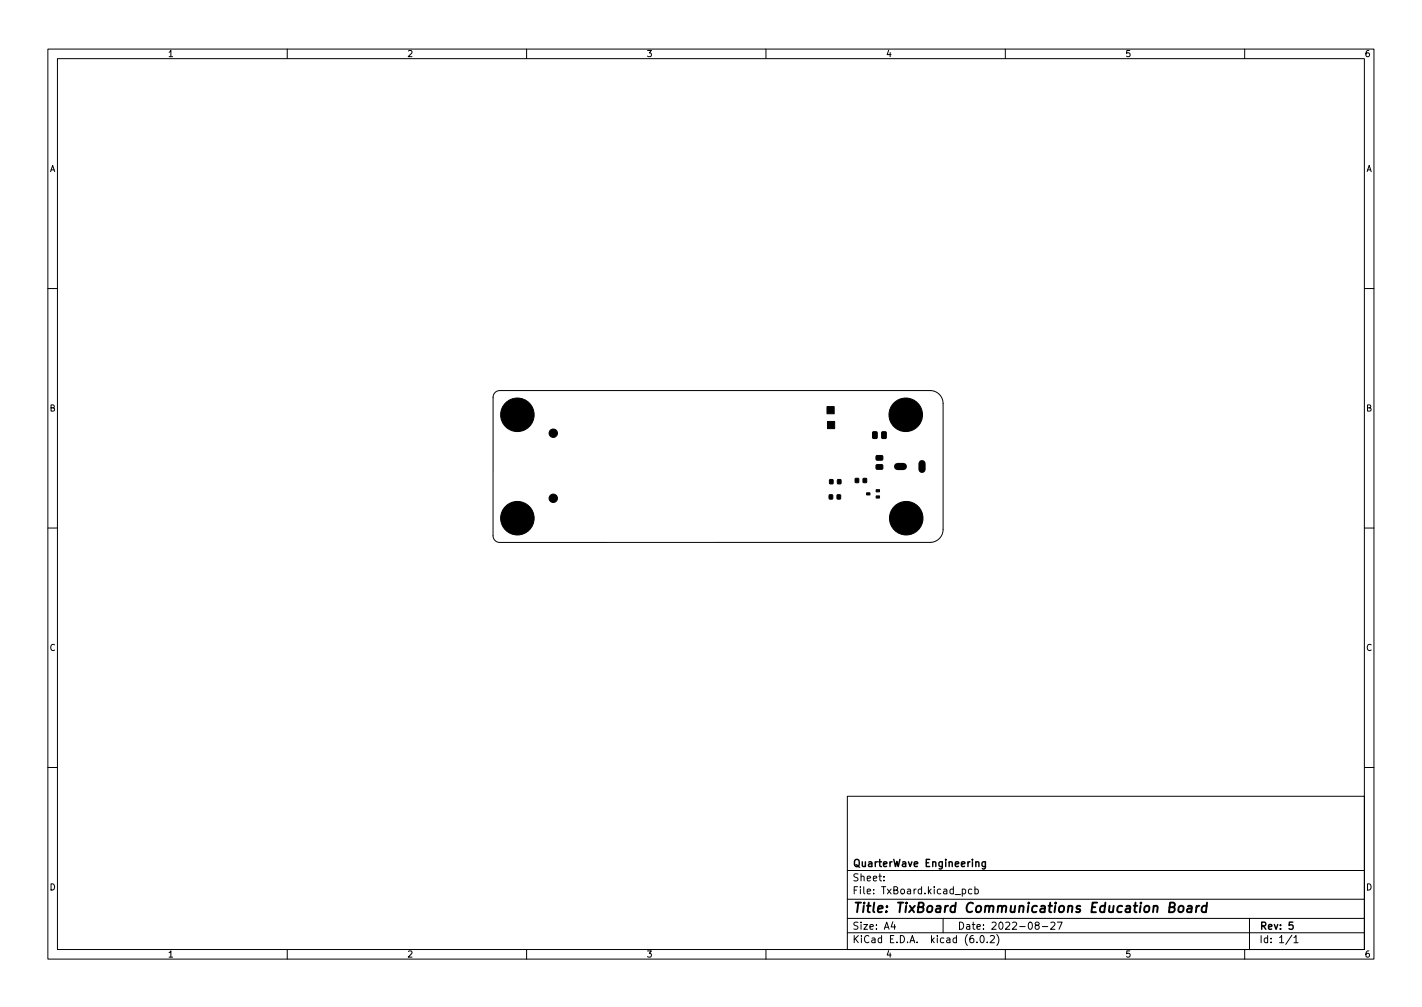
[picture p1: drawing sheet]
<svg xmlns="http://www.w3.org/2000/svg" width="297mm" height="210mm" viewBox="0 0 297 210" stroke-linecap="round" stroke-linejoin="round" font-family="sans-serif">
<defs><g id="words">
<text font-size="2.8" x="178" y="190.6">Title: TixBoard Communications Education Board</text>
<g font-size="2.1">
<text x="178" y="184">Sheet:</text>
<text x="178" y="181">QuarterWave Engineering</text>
<text x="178" y="186.7">File: TxBoard.kicad_pcb</text>
<text x="178" y="196.9">KiCad E.D.A. kicad (6.0.2)</text>
<text x="178" y="194.1">Size: A4</text>
<text x="200" y="194.1">Date: 2022-08-27</text>
<text x="263" y="194.1">Rev: 5</text>
<text x="263" y="196.9">Id: 1/1</text>
</g>
<g font-size="1.8">
<text x="35" y="11.9">1</text>
<text x="85" y="11.9">2</text>
<text x="135" y="11.9">3</text>
<text x="185" y="11.9">4</text>
<text x="235" y="11.9">5</text>
<text x="285" y="11.9">6</text>
<text x="10.3" y="35.9">A</text>
<text x="285.3" y="35.9">A</text>
<text x="10.3" y="85.9">B</text>
<text x="285.3" y="85.9">B</text>
<text x="10.3" y="135.9">C</text>
<text x="285.3" y="135.9">C</text>
<text x="10.3" y="185.9">D</text>
<text x="285.3" y="185.9">D</text>
<text x="35" y="199.9">1</text>
<text x="85" y="199.9">2</text>
<text x="135" y="199.9">3</text>
<text x="185" y="199.9">4</text>
<text x="235" y="199.9">5</text>
<text x="285" y="199.9">6</text>
</g>
</g></defs>
<g fill="none" stroke="#000" stroke-width=".21">
<path d="M10 10.2h277v190.1h-277zM12 12.2h273v186.1h-273zM60 10.2v2M110 10.2v2M160 10.2v2M210 10.2v2M260 10.2v2M10 60.2h2M285 60.2h2M103.4 82l.5-.4 .5-.1h89.9a2.7 2.7 0 0 1 2.7 2.7v26.3a2.7 2.7 0 0 1-2.7 2.7l-89.9 .1a1.4 1.4 0 0 1-1.4-1.4v-29l.1-.4zM10 110.2h2M285 110.2h2"/>
<path d="M10 160.2h2M177 166.3h108v32h-108zM285 160.2h2M60 198.3v2M110 198.3v2M160 198.3v2M177 194.8h108M177 191.8h108M177 187.8h108M177 181.8h108M184.6 183.8v.1M184.6 183v.1"/>
<path d="M186.5 192.5l-.4 1h1M186.9 193v1M197 191.8v3M201 185.7l.4-.1 .3 .3-.1 .7h-.6M203 185.7l-.4-.1-.3 .3 .1 .7h.6M203.6 185.7l.5-.1 .3 .3-.2 .7h-.6M203.6 185.1v1.5M204.1 196.7v.1M204.9 195.4l.2-.1a.8 .8 0 0 1 .5 .8 .8 .8 0 0 1-.5 .7 1 1 0 0 1-.2-1.4zM206.2 196.7v.1M206.9 195.5l.5-.2 .3 .5-.9 1h.9M208.2 195.1a1.72 1.72 0 0 1 0 2.3"/>
<path d="M210 198.3v2M216.5 193.2l-.3-.3 .1-.2 .2-.2 .4 .1 .2 .2-.1 .2-.6 .2-.2 .3 .1 .4 .2 .1h.3l.3-.3v-.2l-.3-.3M217.7 193.5h1.2M219.5 192.7l.6-.2 .3 .5-1 1h1M220.9 192.5h1l-.7 1.5M260 198.3v2M261 191.8v6.5M269.9 195.3l-1.3 1.9M270.3 195.8l.4-.5v1.5M270.3 196.8h.8"/>
</g>
<path d="M205.8 179.9v1.2l-.2 .3h-.4M203.8 180.1l.3-.2 .3 .1 .1 .9M205.8 180l-.4-.1-.3 .3 .2 .7h.5M270.1 192.5h-.8v.7l.2-.1 .5 .1 .1 .2v.5l-.3 .1-.5-.1" fill="none" stroke="#000" stroke-width=".3"/>
<path d="M244.3 189.4h.7l.3-.2 .1-.4-.1-.2-.9-.1-.2 2h.7l.4-.2a.53 .53 0 0 0 0-.8l-.3-.1M246.3 189.3l.1-.1a.5 .5 0 0 1 .9 .3l-.1 .6-.2 .3a.5 .5 0 0 1-.9-.3zM248.1 189.2h.8l-.1 1.3M249 189.6l-.7 .1a.4 .4 0 0 0-.4 .3 .4 .4 0 0 0 .3 .5l.7-.1M250 189.1l-.2 1.4M250.5 189.1l-.4 .1-.2 .3M252 189.2a.66 .66 0 0 0-.9 .3l-.1 .6 .1 .3h.8M252.1 188.5l-.2 2" fill="none" stroke="#000" stroke-width=".4"/>
<g fill="#000" stroke="#000" stroke-width=".21">
<path d="M172.7 84.9h1.6v1.5h-1.6zM172.9 88h1.4v1.5h-1.4zM183 97.1l1.3-.1 .1 .2v.6l-.2 .2h-1.1l-.1-.3zM183 95.2l1.3-.1 .1 .2v.6l-.2 .2h-1.1l-.1-.3zM182.3 90.2l.7-.1 .2 .2 .1 1-.2 .3h-.6l-.2-.2zM184.2 90.2l.7-.1 .2 .2 .1 1-.2 .3h-.6l-.2-.2zM173.2 103.3h.7v.9h-.7zM173.3 100.2h.7v.8h-.7zM174.9 103.3h.7v.9h-.7zM175 100.2h.6v.8h-.6zM178.7 99.9h.6v.8h-.6zM180.3 99.9h.7v.8h-.7z"/>
<path d="M181 102.9h.7v.4h-.7zM183 102.2h.7v.5h-.7zM183 103.5h.7v.5h-.7z"/>
<circle cx="108.1" cy="86.6" r="3.5"/>
<circle cx="115.6" cy="90.5" r=".88"/>
<circle cx="189.2" cy="86.6" r="3.5"/>
<circle cx="108.1" cy="108.2" r="3.5"/>
<circle cx="115.6" cy="104" r=".88"/>
<circle cx="189.3" cy="108.2" r="3.5"/>
</g>
<path d="M187.5 97.4h1.2M192.6 96.8v1.2" fill="none" stroke="#000" stroke-width="1.5"/>
<use href="#words"/>
</svg>
